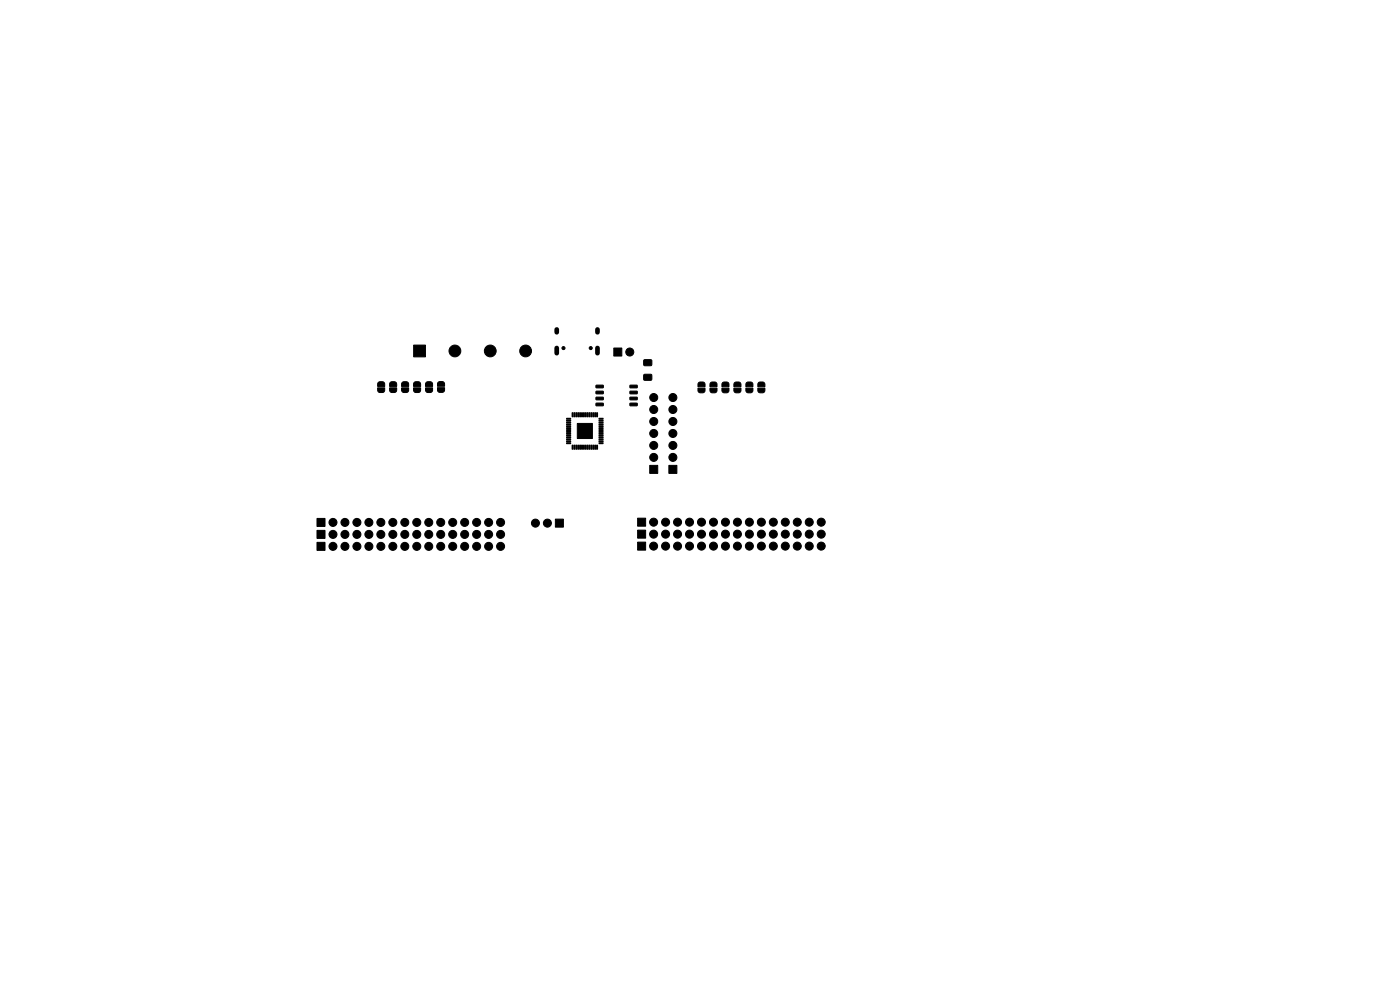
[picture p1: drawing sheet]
<svg xmlns="http://www.w3.org/2000/svg" width="297mm" height="210mm" viewBox="0 0 297 210" stroke-linecap="round" stroke-linejoin="round" font-family="sans-serif">
<g fill="#000" stroke="#000" stroke-width=".21">
<path d="M87.8 73.2h2.5v2.5h-2.5zM130.2 73.8h1.7v1.7h-1.7zM136.6 76.4h1.6v1.1h-1.6zM80.2 81.1l.4-.1h.8l.2 .4v.6h-1.5zM80.1 82.3h1.5v.7l-.3 .3-1-.1-.2-.4zM82.8 81.1l.4-.1h.7l.2 .4 .1 .6h-1.5zM82.7 82.3h1.5l-.1 .7-.3 .3-.9-.1-.2-.4zM85.3 81.1l.4-.1h.8l.2 .4v.6h-1.5zM85.2 82.3h1.5l-.1 .7-.3 .3-.9-.1-.2-.4zM87.9 81.1l.3-.1h.8l.2 .4v.6h-1.5zM87.7 82.3h1.5v.7l-.3 .3-.9-.1-.3-.4zM90.4 81.1l.4-.1h.7l.3 .4v.6h-1.5z"/>
<path d="M90.3 82.3h1.5l-.1 .7-.3 .3-.9-.1-.2-.4zM92.9 81.1l.4-.2 .8 .1 .2 .4v.5h-1.5zM92.8 82.2h1.5v.7l-.3 .3h-1l-.2-.4zM120.2 93.9h.8l.1 .2h-.9zM120.2 93.5h.8l.1 .2h-.9zM120.2 93.1h.8l.1 .2h-.9zM120.2 92.7h.8l.1 .2h-.9zM120.2 92.3h.8l.1 .2h-.9zM120.2 91.9h.8l.1 .2h-.9zM120.2 91.5h.8l.1 .2h-.9zM120.2 91.1h.8l.1 .2h-.9zM120.2 90.7h.8l.1 .2h-.9z"/>
<path d="M120.2 90.3h.8l.1 .2h-.9zM120.2 89.9h.8l.1 .2h-.9zM120.2 89.5h.8l.1 .2h-.9zM120.2 89.1h.8l.1 .2h-.9zM120.2 88.7h.8l.1 .2h-.9zM121.4 94.4l.2 .1-.1 .8-.1-.1zM121.4 87.6h.2l-.1 .8h-.1zM121.8 94.4l.2 .1-.1 .8-.1-.1zM121.8 87.6h.2l-.1 .8h-.1zM122.2 94.4l.2 .1-.1 .8-.1-.1zM122.2 87.6h.2l-.1 .8h-.1zM122.6 94.4l.2 .1-.1 .8-.1-.1z"/>
<path d="M122.6 87.6h.2l-.1 .8h-.1zM123 94.4l.2 .1-.1 .8-.1-.1zM123 87.6h.2l-.1 .8h-.1zM123.4 94.4l.2 .1-.1 .8-.1-.1zM123.4 87.6h.2l-.1 .8h-.1zM123.8 94.4l.2 .1-.1 .8-.1-.1zM123.8 87.6h.2l-.1 .8h-.1zM124.2 94.4l.2 .1-.1 .8-.1-.1zM124.2 87.6h.2l-.1 .8h-.1zM124.6 94.4l.2 .1-.1 .8-.1-.1zM124.6 87.6h.2l-.1 .8h-.1zM125 94.4l.2 .1-.1 .8-.1-.1z"/>
<path d="M125 87.6h.2l-.1 .8h-.1zM125.4 94.4l.2 .1-.1 .8-.1-.1zM125.4 87.6h.2l-.1 .8h-.1zM122.5 89.8h3.2v3.2h-3.2zM125.8 94.4l.2 .1-.1 .8-.1-.1zM125.8 87.6h.2l-.1 .8h-.1zM126.2 94.4l.2 .1-.1 .8-.1-.1zM126.2 87.6h.2l-.1 .8h-.1zM126.6 94.4l.2 .1-.1 .8-.1-.1zM126.6 87.6h.2l-.1 .8h-.1zM127.1 88.7h.8v.2h-.8zM127.1 89.1h.8v.2h-.8z"/>
<path d="M127.1 89.5h.8v.2h-.8zM127.1 89.9h.8v.2h-.8zM127.1 90.3h.8v.2h-.8zM127.1 90.7h.8v.2h-.8zM127.1 91.1h.8v.2h-.8zM127.1 91.5h.8v.2h-.8zM127.1 91.9h.8v.2h-.8zM127.1 92.3h.8v.2h-.8zM127.1 92.7h.8v.2h-.8zM127.1 93.1h.8v.2h-.8zM127.1 93.5h.8v.2h-.8zM127.1 93.9h.8v.2h-.8z"/>
<path d="M126.5 85.5h1.4l.1 .5-1.5 .1zM126.5 84.3l1.4-.1 .1 .5-1.5 .1zM126.5 83h1.4l.1 .5h-1.5zM126.5 81.7h1.4l.1 .5-1.5 .1zM133.7 81.7h1.4l.1 .5-1.5 .1zM133.7 83h1.4l.1 .5h-1.5zM133.7 84.3l1.4-.1 .1 .5-1.5 .1zM133.7 85.5h1.4l.1 .5-1.5 .1zM136.6 79.5h1.6v1.1h-1.6zM137.8 98.7h1.7v1.7h-1.7zM141.9 98.7h1.7v1.7h-1.7zM148.2 81.2l.4-.2 .7 .1 .3 .4v.5h-1.5z"/>
<path d="M148.1 82.3h1.5l-.1 .7-.3 .3h-.9l-.2-.4zM150.7 81.2l.4-.2 .8 .1 .2 .4v.5h-1.5zM150.6 82.3h1.5v.7l-.4 .3h-.9l-.2-.4zM153.3 81.2l.3-.2 .8 .1 .2 .4v.5h-1.5zM153.1 82.3h1.5v.7l-.3 .3h-.9l-.2-.4zM155.8 81.2l.4-.2 .8 .1 .2 .4v.5h-1.5zM155.7 82.3h1.5l-.1 .7-.3 .3h-.9l-.2-.4zM158.4 81.2l.3-.2 .8 .1 .2 .4v.5h-1.5zM158.2 82.3h1.5v.7l-.3 .3h-.9l-.3-.4zM160.9 81.2l.4-.2 .7 .1 .3 .4v.5h-1.5zM160.8 82.3h1.5l-.1 .7-.3 .3h-.9l-.2-.4zM67.2 112.5h1.7v1.7h-1.7z"/>
<path d="M67.2 110h1.7v1.7h-1.7zM67.2 115.1h1.7v1.7h-1.7zM117.8 110.1h1.7v1.7h-1.7zM135.3 112.5h1.7v1.7h-1.7zM135.3 115h1.7v1.7h-1.7zM135.3 109.9h1.7v1.7h-1.7z"/>
<circle cx="96.5" cy="74.4" r="1.25"/>
<circle cx="104" cy="74.4" r="1.25"/>
<circle cx="111.5" cy="74.4" r="1.25"/>
<circle cx="119.5" cy="73.8" r=".33"/>
<circle cx="125.3" cy="73.8" r=".33"/>
<circle cx="133.6" cy="74.7" r=".85"/>
<circle cx="138.7" cy="97" r=".85"/>
<circle cx="138.7" cy="94.5" r=".85"/>
<circle cx="138.7" cy="91.9" r=".85"/>
<circle cx="138.7" cy="89.4" r=".85"/>
<circle cx="138.7" cy="84.3" r=".85"/>
<circle cx="138.7" cy="86.9" r=".85"/>
<circle cx="142.7" cy="89.4" r=".85"/>
<circle cx="142.7" cy="84.3" r=".85"/>
<circle cx="142.7" cy="86.9" r=".85"/>
<circle cx="142.7" cy="91.9" r=".85"/>
<circle cx="142.7" cy="97" r=".85"/>
<circle cx="142.7" cy="94.5" r=".85"/>
<circle cx="70.6" cy="113.4" r=".85"/>
<circle cx="70.6" cy="115.9" r=".85"/>
<circle cx="70.6" cy="110.8" r=".85"/>
<circle cx="73.2" cy="113.4" r=".85"/>
<circle cx="73.2" cy="110.8" r=".85"/>
<circle cx="73.2" cy="115.9" r=".85"/>
<circle cx="75.7" cy="115.9" r=".85"/>
<circle cx="75.7" cy="113.4" r=".85"/>
<circle cx="75.7" cy="110.8" r=".85"/>
<circle cx="78.3" cy="113.4" r=".85"/>
<circle cx="78.3" cy="115.9" r=".85"/>
<circle cx="78.3" cy="110.8" r=".85"/>
<circle cx="80.8" cy="113.4" r=".85"/>
<circle cx="80.8" cy="110.8" r=".85"/>
<circle cx="80.8" cy="115.9" r=".85"/>
<circle cx="83.3" cy="115.9" r=".85"/>
<circle cx="83.3" cy="110.8" r=".85"/>
<circle cx="83.3" cy="113.4" r=".85"/>
<circle cx="85.9" cy="115.9" r=".85"/>
<circle cx="85.9" cy="113.4" r=".85"/>
<circle cx="85.9" cy="110.8" r=".85"/>
<circle cx="88.4" cy="113.4" r=".85"/>
<circle cx="88.4" cy="115.9" r=".85"/>
<circle cx="88.4" cy="110.8" r=".85"/>
<circle cx="91" cy="115.9" r=".85"/>
<circle cx="91" cy="113.4" r=".85"/>
<circle cx="91" cy="110.8" r=".85"/>
<circle cx="93.5" cy="113.4" r=".85"/>
<circle cx="93.5" cy="115.9" r=".85"/>
<circle cx="93.5" cy="110.8" r=".85"/>
<circle cx="96" cy="113.4" r=".85"/>
<circle cx="96" cy="115.9" r=".85"/>
<circle cx="96" cy="110.8" r=".85"/>
<circle cx="98.6" cy="115.9" r=".85"/>
<circle cx="98.6" cy="110.8" r=".85"/>
<circle cx="98.6" cy="113.4" r=".85"/>
<circle cx="101.1" cy="113.4" r=".85"/>
<circle cx="101.1" cy="115.9" r=".85"/>
<circle cx="101.1" cy="110.8" r=".85"/>
<circle cx="103.7" cy="113.4" r=".85"/>
<circle cx="103.7" cy="110.8" r=".85"/>
<circle cx="103.7" cy="115.9" r=".85"/>
<circle cx="106.2" cy="113.4" r=".85"/>
<circle cx="106.2" cy="110.8" r=".85"/>
<circle cx="106.2" cy="115.9" r=".85"/>
<circle cx="113.6" cy="111" r=".85"/>
<circle cx="116.1" cy="111" r=".85"/>
<circle cx="138.7" cy="113.3" r=".85"/>
<circle cx="138.7" cy="110.8" r=".85"/>
<circle cx="138.7" cy="115.8" r=".85"/>
<circle cx="141.2" cy="115.8" r=".85"/>
<circle cx="141.2" cy="110.8" r=".85"/>
<circle cx="141.2" cy="113.3" r=".85"/>
<circle cx="143.7" cy="115.8" r=".85"/>
<circle cx="143.7" cy="110.8" r=".85"/>
<circle cx="143.7" cy="113.3" r=".85"/>
<circle cx="146.3" cy="110.8" r=".85"/>
<circle cx="146.3" cy="113.3" r=".85"/>
<circle cx="146.3" cy="115.8" r=".85"/>
<circle cx="148.8" cy="110.8" r=".85"/>
<circle cx="148.8" cy="115.8" r=".85"/>
<circle cx="148.8" cy="113.3" r=".85"/>
<circle cx="151.4" cy="113.3" r=".85"/>
<circle cx="151.4" cy="115.8" r=".85"/>
<circle cx="151.4" cy="110.8" r=".85"/>
<circle cx="153.9" cy="113.3" r=".85"/>
<circle cx="153.9" cy="110.8" r=".85"/>
<circle cx="153.9" cy="115.8" r=".85"/>
<circle cx="156.4" cy="113.3" r=".85"/>
<circle cx="156.4" cy="115.8" r=".85"/>
<circle cx="156.4" cy="110.8" r=".85"/>
<circle cx="159" cy="110.8" r=".85"/>
<circle cx="159" cy="113.3" r=".85"/>
<circle cx="159" cy="115.8" r=".85"/>
<circle cx="161.5" cy="110.8" r=".85"/>
<circle cx="161.5" cy="115.8" r=".85"/>
<circle cx="161.5" cy="113.3" r=".85"/>
<circle cx="164.1" cy="115.8" r=".85"/>
<circle cx="164.1" cy="113.3" r=".85"/>
<circle cx="164.1" cy="110.8" r=".85"/>
<circle cx="166.6" cy="110.8" r=".85"/>
<circle cx="166.6" cy="113.3" r=".85"/>
<circle cx="166.6" cy="115.8" r=".85"/>
<circle cx="169.1" cy="110.8" r=".85"/>
<circle cx="169.1" cy="113.3" r=".85"/>
<circle cx="169.1" cy="115.8" r=".85"/>
<circle cx="171.7" cy="115.8" r=".85"/>
<circle cx="171.7" cy="110.8" r=".85"/>
<circle cx="171.7" cy="113.3" r=".85"/>
<circle cx="174.2" cy="110.8" r=".85"/>
<circle cx="174.2" cy="113.3" r=".85"/>
<circle cx="174.2" cy="115.8" r=".85"/>
</g>
<path d="M118.1 69.9v.6M118.1 73.8v1.1M126.8 69.9v.6M126.8 73.8v1.1" fill="none" stroke="#000" stroke-width="1"/>
</svg>
